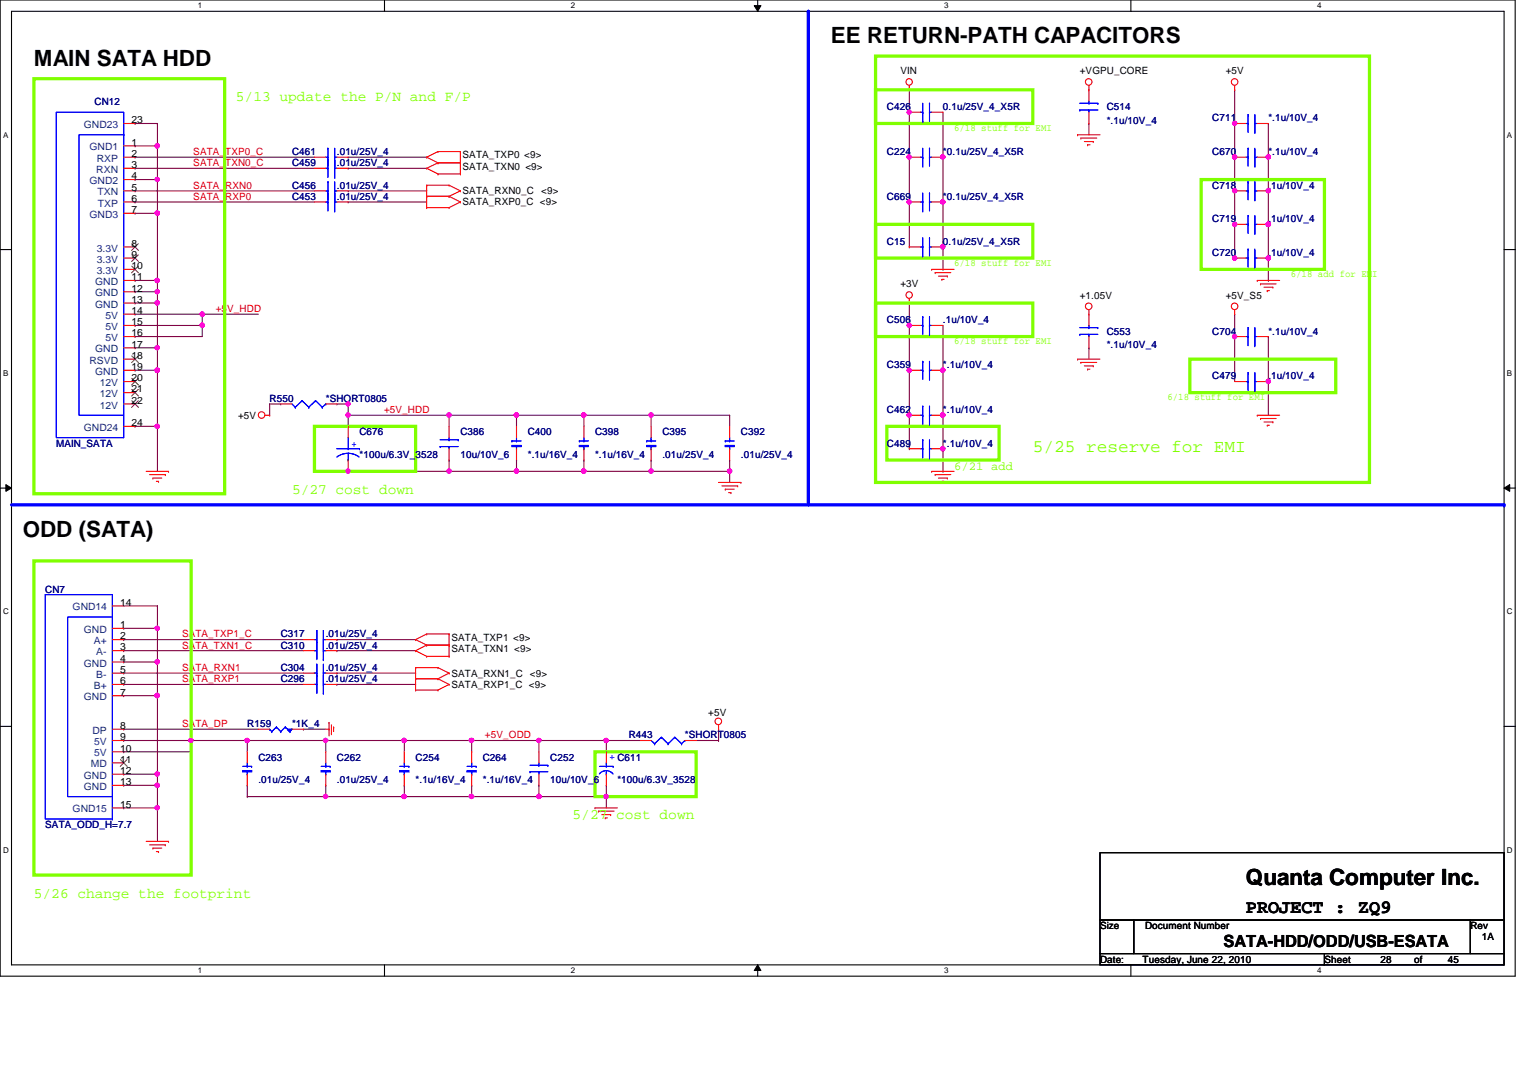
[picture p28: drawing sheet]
<svg xmlns="http://www.w3.org/2000/svg" width="297mm" height="210mm" viewBox="0 0 297 210" stroke-linecap="round" stroke-linejoin="round" font-family="sans-serif">
<defs><g id="words">
<g font-size="4.4">
<text x="161.7" y="8.4">EE RETURN-PATH CAPACITORS</text>
<text x="6.6" y="12.8">MAIN SATA HDD</text>
<text x="4.4" y="104.5">ODD (SATA)</text>
<text x="242.5" y="172.3">Quanta Computer Inc.</text>
</g>
<text font-size="3.7" x="242.5" y="177.8">PROJECT : ZQ9</text>
<text font-size="3.5" fill="#80ff00" x="201" y="88">5/25 reserve for EMI</text>
<text font-size="3.3" x="238.2" y="184.3">SATA-HDD/ODD/USB-ESATA</text>
<g font-size="2.8" fill="#80ff00">
<text x="45.9" y="19.7">5/13 update the P/N and F/P</text>
<text x="56.9" y="96.2">5/27 cost down</text>
<text x="111.5" y="159.6">5/27 cost down</text>
<text x="6.6" y="174.8">5/26 change the footprint</text>
</g>
<text font-size="2.4" fill="#80ff00" x="185.7" y="91.5">6/21 add</text>
<g font-size="1.9">
<text x="175.3" y="14.5">VIN</text>
<text x="210.2" y="14.5">+VGPU_CORE</text>
<text x="238.6" y="14.5">+5V</text>
<text x="25.6" y="28.4">1</text>
<text x="25.6" y="24">23</text>
<text x="25.6" y="34.9">4</text>
<text x="25.6" y="30.6">2</text>
<text x="25.6" y="32.7">3</text>
<text x="90" y="33">SATA_TXN0 &lt;9&gt;</text>
<text x="90" y="30.9">SATA_TXP0 &lt;9&gt;</text>
<text x="25.6" y="39.3">6</text>
<text x="25.6" y="41.5">7</text>
<text x="25.6" y="37.1">5</text>
<text x="90" y="40">SATA_RXP0_C &lt;9&gt;</text>
<text x="90" y="37.8">SATA_RXN0_C</text>
<text x="105.4" y="37.8">&lt;9&gt;</text>
<text x="25.6" y="52.4">10</text>
<text x="25.6" y="48">8</text>
<text x="25.6" y="50.2">9</text>
<text x="25.6" y="56.8">12</text>
<text x="25.6" y="59">13</text>
<text x="25.6" y="54.6">11</text>
<text x="175.3" y="56">+3V</text>
<text x="210.2" y="58.2">+1.05V</text>
<text x="238.6" y="58.2">+5V_S5</text>
<text x="25.6" y="65.5">16</text>
<text x="25.6" y="61.1">14</text>
<text x="25.6" y="63.3">15</text>
<text x="25.6" y="69.9">18</text>
<text x="25.6" y="67.7">17</text>
<text x="25.6" y="74.3">20</text>
<text x="25.6" y="76.4">21</text>
<text x="25.6" y="72.1">19</text>
<text x="25.6" y="78.6">22</text>
<text x="25.6" y="83">24</text>
<text x="46.4" y="81.5">+5V</text>
<text x="23.4" y="117.9">14</text>
<text x="23.4" y="124.5">2</text>
<text x="23.4" y="122.3">1</text>
<text x="87.9" y="124.8">SATA_TXP1 &lt;9&gt;</text>
<text x="23.4" y="131">5</text>
<text x="23.4" y="128.9">4</text>
<text x="23.4" y="126.7">3</text>
<text x="87.9" y="127">SATA_TXN1 &lt;9&gt;</text>
<text x="87.9" y="131.8">SATA_RXN1_C</text>
<text x="103.2" y="131.8">&lt;9&gt;</text>
<text x="23.4" y="133.2">6</text>
<text x="23.4" y="135.4">7</text>
<text x="87.9" y="133.9">SATA_RXP1_C &lt;9&gt;</text>
<text x="23.4" y="141.9">8</text>
<text x="137.9" y="139.4">+5V</text>
<text x="23.4" y="148.5">11</text>
<text x="23.4" y="144.1">9</text>
<text x="23.4" y="146.3">10</text>
<text x="23.4" y="152.9">13</text>
<text x="23.4" y="150.7">12</text>
<text x="23.4" y="157.3">15</text>
<text x="214.1" y="180.9">Size</text>
<text x="222.9" y="180.9">Document Number</text>
<text x="286.2" y="180.9">Rev</text>
<text x="288.4" y="183.1">1A</text>
<text x="214.1" y="187.5">Date:</text>
<text x="222.4" y="187.5">Tuesday, June 22, 2010</text>
<text x="257.8" y="187.5">Sheet</text>
<text x="268.7" y="187.5">28</text>
<text x="275.3" y="187.5">of</text>
<text x="281.9" y="187.5">45</text>
</g>
<g font-size="1.9" fill="#000080">
<text x="18.4" y="20.4">CN12</text>
<text x="172.6" y="21.5">C426</text>
<text x="183.6" y="21.5">0.1u/25V_4_X5R</text>
<text x="215.4" y="21.5">C514</text>
<text x="236" y="23.6">C711</text>
<text x="246.9" y="23.6">*.1u/10V_4</text>
<text x="215.4" y="24.1">*.1u/10V_4</text>
<text x="56.9" y="32.4">C459</text>
<text x="56.9" y="30.2">C461</text>
<text x="65.6" y="32.4">.01u/25V_4</text>
<text x="65.6" y="30.2">.01u/25V_4</text>
<text x="172.6" y="30.2">C224</text>
<text x="183.6" y="30.2">*0.1u/25V_4_X5R</text>
<text x="236" y="30.2">C670</text>
<text x="246.9" y="30.2">*.1u/10V_4</text>
<text x="56.9" y="38.9">C453</text>
<text x="56.9" y="36.7">C456</text>
<text x="65.6" y="38.9">.01u/25V_4</text>
<text x="65.6" y="36.7">.01u/25V_4</text>
<text x="172.6" y="38.9">C669</text>
<text x="183.6" y="38.9">*0.1u/25V_4_X5R</text>
<text x="236" y="36.7">C718</text>
<text x="246.9" y="36.7">.1u/10V_4</text>
<text x="172.6" y="47.7">C15</text>
<text x="183.6" y="47.7">0.1u/25V_4_X5R</text>
<text x="236" y="43.3">C719</text>
<text x="246.9" y="43.3">.1u/10V_4</text>
<text x="236" y="49.9">C720</text>
<text x="246.9" y="49.9">.1u/10V_4</text>
<text x="172.6" y="62.9">C506</text>
<text x="183.6" y="62.9">.1u/10V_4</text>
<text x="215.4" y="65.2">C553</text>
<text x="236" y="65.2">C704</text>
<text x="246.9" y="65.2">*.1u/10V_4</text>
<text x="172.6" y="71.7">C359</text>
<text x="183.6" y="71.7">*.1u/10V_4</text>
<text x="215.4" y="67.8">*.1u/10V_4</text>
<text x="236" y="73.9">C479</text>
<text x="246.9" y="73.9">.1u/10V_4</text>
<text x="52.5" y="78.2">R550</text>
<text x="63.4" y="78.2">*SHORT0805</text>
<text x="172.6" y="80.4">C462</text>
<text x="183.6" y="80.4">*.1u/10V_4</text>
<text x="11" y="87">MAIN_SATA</text>
<text x="70" y="84.8">C676</text>
<text x="70" y="89.2">*100u/6.3V_3528</text>
<text x="89.6" y="84.8">C386</text>
<text x="89.6" y="89.2">10u/10V_6</text>
<text x="102.7" y="89.2">*.1u/16V_4</text>
<text x="102.7" y="84.8">C400</text>
<text x="115.8" y="89.2">*.1u/16V_4</text>
<text x="115.8" y="84.8">C398</text>
<text x="128.9" y="89.2">.01u/25V_4</text>
<text x="128.9" y="84.8">C395</text>
<text x="144.2" y="89.2">.01u/25V_4</text>
<text x="144.2" y="84.8">C392</text>
<text x="172.6" y="87">C489</text>
<text x="183.6" y="87">*.1u/10V_4</text>
<text x="8.8" y="115.4">CN7</text>
<text x="54.6" y="124.1">C317</text>
<text x="63.4" y="124.1">.01u/25V_4</text>
<text x="54.6" y="126.3">C310</text>
<text x="54.6" y="130.7">C304</text>
<text x="63.4" y="126.3">.01u/25V_4</text>
<text x="63.4" y="130.7">.01u/25V_4</text>
<text x="54.6" y="132.8">C296</text>
<text x="63.4" y="132.8">.01u/25V_4</text>
<text x="48.1" y="141.6">R159</text>
<text x="56.9" y="141.6">*1K_4</text>
<text x="122.4" y="143.8">R443</text>
<text x="133.3" y="143.8">*SHORT0805</text>
<text x="50.3" y="148.2">C263</text>
<text x="65.6" y="148.2">C262</text>
<text x="80.9" y="148.2">C254</text>
<text x="94" y="148.2">C264</text>
<text x="107.1" y="148.2">C252</text>
<text x="120.2" y="148.2">C611</text>
<text x="50.3" y="152.5">.01u/25V_4</text>
<text x="65.6" y="152.5">.01u/25V_4</text>
<text x="80.9" y="152.5">*.1u/16V_4</text>
<text x="94" y="152.5">*.1u/16V_4</text>
<text x="107.1" y="152.5">10u/10V_6</text>
<text x="120.2" y="152.5">*100u/6.3V_3528</text>
<text x="8.8" y="161.2">SATA_ODD_H=7.7</text>
</g>
<g font-size="1.9" fill="#004080">
<text x="16.3" y="24.9">GND23</text>
<text x="17.4" y="29.3">GND1</text>
<text x="17.4" y="35.9">GND2</text>
<text x="18.8" y="33.7">RXN</text>
<text x="18.8" y="31.5">RXP</text>
<text x="19" y="38.1">TXN</text>
<text x="19" y="40.2">TXP</text>
<text x="17.4" y="42.4">GND3</text>
<text x="18.9" y="53.3">3.3V</text>
<text x="18.9" y="49">3.3V</text>
<text x="18.9" y="51.1">3.3V</text>
<text x="18.5" y="57.7">GND</text>
<text x="18.5" y="59.9">GND</text>
<text x="18.5" y="55.5">GND</text>
<text x="20.5" y="62.1">5V</text>
<text x="20.5" y="64.3">5V</text>
<text x="17.4" y="70.8">RSVD</text>
<text x="18.5" y="68.6">GND</text>
<text x="20.5" y="66.4">5V</text>
<text x="18.5" y="73">GND</text>
<text x="19.4" y="75.2">12V</text>
<text x="19.4" y="77.3">12V</text>
<text x="16.3" y="83.9">GND24</text>
<text x="19.4" y="79.5">12V</text>
<text x="14.1" y="118.9">GND14</text>
<text x="16.3" y="123.2">GND</text>
<text x="18.2" y="125.4">A+</text>
<text x="16.3" y="129.8">GND</text>
<text x="18.8" y="132">B-</text>
<text x="18.8" y="127.6">A-</text>
<text x="16.3" y="136.4">GND</text>
<text x="18.2" y="134.2">B+</text>
<text x="18" y="142.9">DP</text>
<text x="17.6" y="149.4">MD</text>
<text x="18.3" y="145.1">5V</text>
<text x="18.3" y="147.3">5V</text>
<text x="16.3" y="153.8">GND</text>
<text x="16.3" y="151.6">GND</text>
<text x="14.1" y="158.2">GND15</text>
</g>
<g font-size="1.9" fill="#80ff00">
<text x="185.7" y="25.6">6/18 stuff for EMI</text>
<text x="185.7" y="51.8">6/18 stuff for EMI</text>
<text x="251.2" y="54">6/18 add for EMI</text>
<text x="185.7" y="67.1">6/18 stuff for EMI</text>
<text x="227.2" y="78">6/18 stuff for EMI</text>
</g>
<g font-size="1.9" fill="#f00">
<text x="37.6" y="30.2">SATA_TXP0_C</text>
<text x="37.6" y="32.3">SATA_TXN0_C</text>
<text x="37.6" y="38.9">SATA_RXP0</text>
<text x="37.6" y="36.7">SATA_RXN0</text>
<text x="42" y="60.7">+5V_HDD</text>
<text x="74.8" y="80.4">+5V_HDD</text>
<text x="35.4" y="124.1">SATA_TXP1_C</text>
<text x="35.4" y="130.6">SATA_RXN1</text>
<text x="35.4" y="126.3">SATA_TXN1_C</text>
<text x="35.4" y="132.8">SATA_RXP1</text>
<text x="35.4" y="141.6">SATA_DP</text>
<text x="94.4" y="143.8">+5V_ODD</text>
</g>
<g font-size="1.9" fill="#00f">
<text x="68.4" y="87">+</text>
<text x="119.7" y="147.9" transform="rotate(-90 119.7 147.9)">+</text>
</g>
<g font-size="1.6">
<text x="38.5" y="1.7">1</text>
<text x="111.1" y="1.7">2</text>
<text x="183.8" y="1.7">3</text>
<text x="256.4" y="1.7">4</text>
<text x=".6" y="26.8">A</text>
<text x="293.3" y="26.8">A</text>
<text x=".6" y="73.2">B</text>
<text x="293.3" y="73.2">B</text>
<text x=".6" y="119.6">C</text>
<text x="293.3" y="119.6">C</text>
<text x=".6" y="166">D</text>
<text x="293.3" y="166">D</text>
<text x="38.5" y="189.5">1</text>
<text x="111.1" y="189.5">2</text>
<text x="183.8" y="189.5">3</text>
<text x="256.4" y="189.5">4</text>
</g>
</g></defs>
<path d="M0 0h294.9v190.1h-294.9zM2.2 2.2h290.6v185.7h-290.6z" fill="none" stroke="#000" stroke-width=".21"/>
<g fill="#fff">
<path d="M38.5 .3h.9v1.7h-.9z"/>
<path d="M38.5 188.1h.9v1.8h-.9z"/>
</g>
<path d="M74.8 0v2.2M74.8 187.9v2.2" fill="none" stroke="#000" stroke-width=".21"/>
<g fill="#fff">
<path d="M111.1 .3h.9v1.7h-.9z"/>
<path d="M111.1 188.1h.9v1.8h-.9z"/>
</g>
<path d="M147.5 0v2.2M147.5 187.9v2.2" fill="none" stroke="#000" stroke-width=".21"/>
<path d="M146.8 1.1h1.3l-.6 1.1zM147.5 187.9l.6 1.1h-1.3z" fill="#000"/>
<path d="M146.8 1.1h1.3l-.6 1.1zM147.5 187.9l.6 1.1h-1.3z" fill="none" stroke="#000" stroke-width=".19"/>
<g fill="#fff">
<path d="M183.8 .3h.8v1.7h-.8z"/>
<path d="M183.8 188.1h.8v1.8h-.8z"/>
</g>
<path d="M220.1 0v2.2M220.1 187.9v2.2" fill="none" stroke="#000" stroke-width=".21"/>
<g fill="#fff">
<path d="M256.4 .3h.9v1.7h-.9z"/>
<path d="M256.4 188.1h.9v1.8h-.9z"/>
<path d="M.6 25.4h1v1.7h-1z"/>
<path d="M293.3 25.4h1v1.7h-1z"/>
<path d="M.6 71.8h1v1.7h-1z"/>
<path d="M293.3 71.8h1v1.7h-1z"/>
</g>
<path d="M0 48.6h2.2M292.8 48.6h2.2" fill="none" stroke="#000" stroke-width=".21"/>
<g fill="#fff">
<path d="M.6 118.2h1.1v1.8h-1.1z"/>
<path d="M293.3 118.2h1.1v1.8h-1.1z"/>
</g>
<path d="M0 95h2.2M292.8 95h2.2" fill="none" stroke="#000" stroke-width=".21"/>
<path d="M1.1 94.4l1.1 .6-1.1 .7zM292.8 95l1.1-.6v1.3z" fill="#000"/>
<path d="M1.1 94.4l1.1 .6-1.1 .7zM292.8 95l1.1-.6v1.3z" fill="none" stroke="#000" stroke-width=".19"/>
<g fill="#fff">
<path d="M.6 164.6h1.1v1.8h-1.1z"/>
<path d="M293.3 164.6h1.1v1.8h-1.1z"/>
</g>
<path d="M0 141.4h2.2M292.8 141.4h2.2" fill="none" stroke="#000" stroke-width=".21"/>
<path d="M48.1 155.1h.1M48.1 155.1h15.3M78.7 155.1h.1M78.7 155.1h13.1" fill="none" stroke="#800040" stroke-width=".21"/>
<circle cx="91.8" cy="155.1" r=".42" fill="#f0f"/>
<circle cx="91.8" cy="155.1" r=".42" fill="none" stroke="#f0f" stroke-width=".21"/>
<circle cx="78.7" cy="155.1" r=".4" fill="#f0f"/>
<circle cx="78.7" cy="155.1" r=".4" fill="none" stroke="#f0f" stroke-width=".21"/>
<path d="M91.8 155.1h.1M91.8 155.1h13.1" fill="none" stroke="#800040" stroke-width=".21"/>
<circle cx="104.9" cy="155.1" r=".42" fill="#f0f"/>
<circle cx="104.9" cy="155.1" r=".42" fill="none" stroke="#f0f" stroke-width=".21"/>
<circle cx="91.8" cy="155.1" r=".42" fill="#f0f"/>
<circle cx="91.8" cy="155.1" r=".42" fill="none" stroke="#f0f" stroke-width=".21"/>
<path d="M104.9 155.1h.1M104.9 155.1h13.1" fill="none" stroke="#800040" stroke-width=".21"/>
<circle cx="118" cy="155.1" r=".42" fill="#f0f"/>
<circle cx="118" cy="155.1" r=".42" fill="none" stroke="#f0f" stroke-width=".21"/>
<circle cx="104.9" cy="155.1" r=".42" fill="#f0f"/>
<circle cx="104.9" cy="155.1" r=".42" fill="none" stroke="#f0f" stroke-width=".21"/>
<path d="M24.1 133.3h.1M24.1 133.3h35M65.6 133.3h.1M65.6 133.3h15.3M37.2 144.2h.1M37.2 144.2v2.2" fill="none" stroke="#800040" stroke-width=".21"/>
<circle cx="37.2" cy="144.2" r=".42" fill="#f0f"/>
<circle cx="37.2" cy="144.2" r=".42" fill="none" stroke="#f0f" stroke-width=".21"/>
<path d="M24.1 144.2h.1M24.1 144.2h13.1M48.1 144.2h.1M48.1 144.2h15.3" fill="none" stroke="#800040" stroke-width=".21"/>
<circle cx="48.1" cy="144.2" r=".42" fill="#f0f"/>
<circle cx="48.1" cy="144.2" r=".42" fill="none" stroke="#f0f" stroke-width=".21"/>
<path d="M24.1 131.1h.1M24.1 131.1h35M65.6 131.1h.1M65.6 131.1h15.3M24.1 146.4h.1M24.1 157.3h.1M24.1 146.4h13.1M30.6 152.9h.1M30.6 152.9v4.4h-6.5M118 152.9h.1M118 152.9v2.2" fill="none" stroke="#800040" stroke-width=".21"/>
<circle cx="30.6" cy="152.9" r=".43" fill="#f0f"/>
<circle cx="30.6" cy="152.9" r=".43" fill="none" stroke="#f0f" stroke-width=".21"/>
<path d="M91.8 144.2h.1M91.8 144.2v2.2M91.8 144.2h13.1" fill="none" stroke="#800040" stroke-width=".21"/>
<circle cx="104.9" cy="144.2" r=".42" fill="#f0f"/>
<circle cx="104.9" cy="144.2" r=".42" fill="none" stroke="#f0f" stroke-width=".21"/>
<circle cx="91.8" cy="144.2" r=".42" fill="#f0f"/>
<circle cx="91.8" cy="144.2" r=".42" fill="none" stroke="#f0f" stroke-width=".21"/>
<path d="M63.4 144.2h.1M63.4 144.2h15.3M104.9 144.2h.1M104.9 144.2v2.2" fill="none" stroke="#800040" stroke-width=".21"/>
<circle cx="78.7" cy="144.2" r=".4" fill="#f0f"/>
<circle cx="78.7" cy="144.2" r=".4" fill="none" stroke="#f0f" stroke-width=".21"/>
<circle cx="63.4" cy="144.2" r=".42" fill="#f0f"/>
<circle cx="63.4" cy="144.2" r=".42" fill="none" stroke="#f0f" stroke-width=".21"/>
<path d="M48.1 144.2h.1M48.1 144.2v2.2M63.4 144.2h.1M63.4 144.2v2.2M78.7 144.2h.1M78.7 144.2v2.2M118 144.2h.1M118 144.2v2.2" fill="none" stroke="#800040" stroke-width=".21"/>
<circle cx="118" cy="144.2" r=".42" fill="#f0f"/>
<circle cx="118" cy="144.2" r=".42" fill="none" stroke="#f0f" stroke-width=".21"/>
<g fill="none" stroke="#800040" stroke-width=".21">
<path d="M48.1 152.9h.1M48.1 152.9v2.2M63.4 152.9h.1M63.4 152.9v2.2M78.7 152.9h.1M78.7 144.2h.1M78.7 152.9v2.2M78.7 144.2h13.1M91.8 152.9h.1M91.8 152.9v2.2M104.9 152.9h.1M104.9 152.9v2.2"/>
<path d="M118 155.1h.1M118 155.1v2.2"/>
</g>
<circle cx="91.8" cy="144.2" r=".42" fill="#f0f"/>
<circle cx="91.8" cy="144.2" r=".42" fill="none" stroke="#f0f" stroke-width=".21"/>
<circle cx="78.7" cy="144.2" r=".4" fill="#f0f"/>
<circle cx="78.7" cy="144.2" r=".4" fill="none" stroke="#f0f" stroke-width=".21"/>
<path d="M63.4 155.1h.1M63.4 155.1h15.3" fill="none" stroke="#800040" stroke-width=".21"/>
<circle cx="78.7" cy="155.1" r=".4" fill="#f0f"/>
<circle cx="78.7" cy="155.1" r=".4" fill="none" stroke="#f0f" stroke-width=".21"/>
<circle cx="63.4" cy="155.1" r=".42" fill="#f0f"/>
<circle cx="63.4" cy="155.1" r=".42" fill="none" stroke="#f0f" stroke-width=".21"/>
<path d="M24.1 124.5h.1M24.1 126.7h.1M24.1 135.5h.1M24.1 126.7h35M24.1 124.5h35M30.6 122.3h.1M30.6 128.9h.1M30.6 122.3v13.2h-6.5M65.6 126.7h.1M65.6 124.5h.1M65.6 126.7h15.3M65.6 124.5h15.3" fill="none" stroke="#800040" stroke-width=".21"/>
<circle cx="30.6" cy="135.4" r=".43" fill="#f0f"/>
<circle cx="30.6" cy="135.4" r=".43" fill="none" stroke="#f0f" stroke-width=".21"/>
<circle cx="30.6" cy="128.9" r=".43" fill="#f0f"/>
<circle cx="30.6" cy="128.9" r=".43" fill="none" stroke="#f0f" stroke-width=".21"/>
<path d="M24.1 128.9h.1M24.1 122.3h.1M24.1 128.9h6.5M24.1 122.3h6.5M30.6 135.5h.1M30.6 135.5v15.2" fill="none" stroke="#800040" stroke-width=".21"/>
<circle cx="30.6" cy="135.4" r=".43" fill="#f0f"/>
<circle cx="30.6" cy="135.4" r=".43" fill="none" stroke="#f0f" stroke-width=".21"/>
<path d="M30.6 150.7h.1M30.6 150.7v2.2" fill="none" stroke="#800040" stroke-width=".21"/>
<circle cx="30.6" cy="150.7" r=".43" fill="#f0f"/>
<circle cx="30.6" cy="150.7" r=".43" fill="none" stroke="#f0f" stroke-width=".21"/>
<g fill="none" stroke="#800040" stroke-width=".21">
<path d="M26.3 30.6h.1M26.3 32.8h.1M26.3 32.8h34.9M26.3 30.6h34.9M67.8 32.8h.1M67.8 30.6h.1M67.8 32.8h15.3M67.8 30.6h15.3M30.6 67.7h.1M30.6 67.7v4.4M26.3 83h.1M26.3 83h4.3"/>
<path d="M30.6 83h.1M30.6 83v8.8M24.1 150.7h.1M24.1 152.9h.1M24.1 142h.1M24.1 150.7h6.5M24.1 152.9h6.5M24.1 142h26.2M37.2 144.2h.1M37.2 144.2h10.9M59.1 142h.1M59.1 142h4.3"/>
</g>
<circle cx="30.6" cy="72.1" r=".43" fill="#f0f"/>
<circle cx="30.6" cy="72.1" r=".43" fill="none" stroke="#f0f" stroke-width=".21"/>
<circle cx="30.6" cy="67.7" r=".42" fill="#f0f"/>
<circle cx="30.6" cy="67.7" r=".42" fill="none" stroke="#f0f" stroke-width=".21"/>
<path d="M39.4 61.2h.1M39.4 61.2v2.2" fill="none" stroke="#800040" stroke-width=".21"/>
<circle cx="39.4" cy="61.2" r=".43" fill="#f0f"/>
<circle cx="39.4" cy="61.2" r=".43" fill="none" stroke="#f0f" stroke-width=".21"/>
<path d="M26.3 24h.1M26.3 24h4.3M30.6 24h.1M30.6 24v4.4M30.6 72.1h.1M30.6 72.1v10.9" fill="none" stroke="#800040" stroke-width=".21"/>
<circle cx="30.6" cy="83" r=".43" fill="#f0f"/>
<circle cx="30.6" cy="83" r=".43" fill="none" stroke="#f0f" stroke-width=".21"/>
<circle cx="30.6" cy="72.1" r=".43" fill="#f0f"/>
<circle cx="30.6" cy="72.1" r=".43" fill="none" stroke="#f0f" stroke-width=".21"/>
<path d="M26.3 61.2h.1M26.3 61.2h13.1M39.4 63.4h.1M39.4 63.4v2.1" fill="none" stroke="#800040" stroke-width=".21"/>
<circle cx="39.4" cy="63.3" r=".43" fill="#f0f"/>
<circle cx="39.4" cy="63.3" r=".43" fill="none" stroke="#f0f" stroke-width=".21"/>
<path d="M30.6 28.4h.1M30.6 28.4v6.6M39.4 61.2h.1M39.4 61.2h10.9" fill="none" stroke="#800040" stroke-width=".21"/>
<circle cx="30.6" cy="28.4" r=".43" fill="#f0f"/>
<circle cx="30.6" cy="28.4" r=".43" fill="none" stroke="#f0f" stroke-width=".21"/>
<path d="M30.6 35h.1M30.6 35v6.5M26.3 54.6h.1M26.3 54.6h4.3" fill="none" stroke="#800040" stroke-width=".21"/>
<circle cx="30.6" cy="34.9" r=".42" fill="#f0f"/>
<circle cx="30.6" cy="34.9" r=".42" fill="none" stroke="#f0f" stroke-width=".21"/>
<path d="M26.3 35h.1M26.3 35h4.3M26.3 41.5h.1M26.3 41.5h4.3M30.6 54.6h.1M30.6 54.6v2.2" fill="none" stroke="#800040" stroke-width=".21"/>
<circle cx="30.6" cy="54.6" r=".43" fill="#f0f"/>
<circle cx="30.6" cy="54.6" r=".43" fill="none" stroke="#f0f" stroke-width=".21"/>
<path d="M30.6 41.5h.1M30.6 41.5v13.1" fill="none" stroke="#800040" stroke-width=".21"/>
<circle cx="30.6" cy="41.5" r=".43" fill="#f0f"/>
<circle cx="30.6" cy="41.5" r=".43" fill="none" stroke="#f0f" stroke-width=".21"/>
<path d="M26.3 28.4h.1M26.3 28.4h4.3M30.6 59h.1M30.6 59v8.7" fill="none" stroke="#800040" stroke-width=".21"/>
<circle cx="30.6" cy="59" r=".43" fill="#f0f"/>
<circle cx="30.6" cy="59" r=".43" fill="none" stroke="#f0f" stroke-width=".21"/>
<path d="M30.6 56.8h.1M30.6 56.8v2.2M26.3 67.7h.1M26.3 67.7h4.3" fill="none" stroke="#800040" stroke-width=".21"/>
<circle cx="30.6" cy="56.8" r=".42" fill="#f0f"/>
<circle cx="30.6" cy="56.8" r=".42" fill="none" stroke="#f0f" stroke-width=".21"/>
<g fill="none" stroke="#800040" stroke-width=".21">
<path d="M26.3 56.8h.1M26.3 59h.1M26.3 56.8h4.3M26.3 59h4.3M26.3 72.1h.1M26.3 65.5h.1M26.3 63.4h.1M26.3 72.1h4.3M26.3 65.5h13.1M26.3 63.4h13.1M67.8 80.9h.1M67.8 80.9h19.6"/>
<path d="M126.7 80.9h.1M126.7 80.9h15.3"/>
</g>
<circle cx="67.7" cy="80.8" r=".42" fill="#f0f"/>
<circle cx="67.7" cy="80.8" r=".42" fill="none" stroke="#f0f" stroke-width=".21"/>
<path d="M87.4 80.9h.1M87.4 80.9h13.1M100.5 80.9h.1M100.5 80.9v2.1" fill="none" stroke="#800040" stroke-width=".21"/>
<circle cx="100.5" cy="80.8" r=".42" fill="#f0f"/>
<circle cx="100.5" cy="80.8" r=".42" fill="none" stroke="#f0f" stroke-width=".21"/>
<circle cx="87.4" cy="80.8" r=".43" fill="#f0f"/>
<circle cx="87.4" cy="80.8" r=".43" fill="none" stroke="#f0f" stroke-width=".21"/>
<path d="M87.4 80.9h.1M87.4 80.9v2.1M113.7 80.9h.1M113.7 80.9h13" fill="none" stroke="#800040" stroke-width=".21"/>
<circle cx="126.7" cy="80.8" r=".43" fill="#f0f"/>
<circle cx="126.7" cy="80.8" r=".43" fill="none" stroke="#f0f" stroke-width=".21"/>
<circle cx="113.6" cy="80.8" r=".43" fill="#f0f"/>
<circle cx="113.6" cy="80.8" r=".43" fill="none" stroke="#f0f" stroke-width=".21"/>
<path d="M113.7 80.9h.1M113.7 80.9v2.1M126.7 80.9h.1M126.7 91.8h.1M126.7 80.9v2.1M126.7 91.8h15.3M142 80.9h.1M142 80.9v2.1" fill="none" stroke="#800040" stroke-width=".21"/>
<circle cx="142" cy="91.7" r=".43" fill="#f0f"/>
<circle cx="142" cy="91.7" r=".43" fill="none" stroke="#f0f" stroke-width=".21"/>
<circle cx="126.7" cy="91.7" r=".43" fill="#f0f"/>
<circle cx="126.7" cy="91.7" r=".43" fill="none" stroke="#f0f" stroke-width=".21"/>
<g fill="none" stroke="#800040" stroke-width=".21">
<path d="M67.8 80.9h.1M67.8 80.9v2.1M87.4 89.6h.1M87.4 91.8h.1M87.4 89.6v2.2M100.5 89.6h.1M100.5 89.6v2.2h-13.1M113.7 89.6h.1M113.7 89.6v2.2M126.7 89.6h.1M126.7 89.6v2.2M142 89.6h.1"/>
<path d="M142 91.8h.1M142 89.6v4.3"/>
</g>
<circle cx="100.5" cy="91.7" r=".42" fill="#f0f"/>
<circle cx="100.5" cy="91.7" r=".42" fill="none" stroke="#f0f" stroke-width=".21"/>
<circle cx="87.4" cy="91.7" r=".43" fill="#f0f"/>
<circle cx="87.4" cy="91.7" r=".43" fill="none" stroke="#f0f" stroke-width=".21"/>
<path d="M100.5 91.8h.1M100.5 91.8h13.2" fill="none" stroke="#800040" stroke-width=".21"/>
<circle cx="113.6" cy="91.7" r=".43" fill="#f0f"/>
<circle cx="113.6" cy="91.7" r=".43" fill="none" stroke="#f0f" stroke-width=".21"/>
<circle cx="100.5" cy="91.7" r=".42" fill="#f0f"/>
<circle cx="100.5" cy="91.7" r=".42" fill="none" stroke="#f0f" stroke-width=".21"/>
<path d="M100.5 80.9h.1M100.5 80.9h13.2" fill="none" stroke="#800040" stroke-width=".21"/>
<circle cx="113.6" cy="80.8" r=".43" fill="#f0f"/>
<circle cx="113.6" cy="80.8" r=".43" fill="none" stroke="#f0f" stroke-width=".21"/>
<circle cx="100.5" cy="80.8" r=".42" fill="#f0f"/>
<circle cx="100.5" cy="80.8" r=".42" fill="none" stroke="#f0f" stroke-width=".21"/>
<path d="M113.7 91.8h.1M113.7 91.8h13" fill="none" stroke="#800040" stroke-width=".21"/>
<circle cx="113.6" cy="91.7" r=".43" fill="#f0f"/>
<circle cx="113.6" cy="91.7" r=".43" fill="none" stroke="#f0f" stroke-width=".21"/>
<path d="M26.3 39.3h.1M26.3 37.2h.1M26.3 39.3h34.9M26.3 37.2h34.9M67.8 39.3h.1M67.8 37.2h.1M67.8 39.3h15.3M67.8 37.2h15.3M30.6 157.3h.1M30.6 157.3v6.5" fill="none" stroke="#800040" stroke-width=".21"/>
<circle cx="30.6" cy="157.3" r=".43" fill="#f0f"/>
<circle cx="30.6" cy="157.3" r=".43" fill="none" stroke="#f0f" stroke-width=".21"/>
<path d="M24.1 118h6.5M30.6 118h.1M30.6 118v4.3M30.6 122.3h.1M104.9 144.2h.1M104.9 144.2h13.1" fill="none" stroke="#800040" stroke-width=".21"/>
<circle cx="30.6" cy="122.3" r=".42" fill="#f0f"/>
<circle cx="30.6" cy="122.3" r=".42" fill="none" stroke="#f0f" stroke-width=".21"/>
<path d="M67.8 91.8h.1M67.8 91.8h19.6" fill="none" stroke="#800040" stroke-width=".21"/>
<circle cx="67.7" cy="91.7" r=".42" fill="#f0f"/>
<circle cx="67.7" cy="91.7" r=".42" fill="none" stroke="#f0f" stroke-width=".21"/>
<path d="M177 17.5v4.3M177 21.8h.1M65.6 78.7h.1M65.6 78.7h2.2M118 144.2h.1M118 144.2h6.6M135.5 144.2h4.4M139.9 144.2h.1M139.9 142h.1M139.9 142v2.2" fill="none" stroke="#800040" stroke-width=".21"/>
<circle cx="177" cy="21.8" r=".42" fill="#f0f"/>
<circle cx="177" cy="21.8" r=".42" fill="none" stroke="#f0f" stroke-width=".21"/>
<path d="M177 30.6h.1M177 21.8v8.8" fill="none" stroke="#800040" stroke-width=".21"/>
<circle cx="177" cy="30.6" r=".42" fill="#f0f"/>
<circle cx="177" cy="30.6" r=".42" fill="none" stroke="#f0f" stroke-width=".21"/>
<path d="M177 39.3h.1M177 30.6v17.5M177 48.1h.1" fill="none" stroke="#800040" stroke-width=".21"/>
<circle cx="177" cy="39.3" r=".42" fill="#f0f"/>
<circle cx="177" cy="39.3" r=".42" fill="none" stroke="#f0f" stroke-width=".21"/>
<path d="M183.6 30.6h.1M183.6 21.8v8.8" fill="none" stroke="#800040" stroke-width=".21"/>
<circle cx="183.5" cy="30.6" r=".43" fill="#f0f"/>
<circle cx="183.5" cy="30.6" r=".43" fill="none" stroke="#f0f" stroke-width=".21"/>
<path d="M183.6 39.3v8.8M183.6 48.1h.1" fill="none" stroke="#800040" stroke-width=".21"/>
<circle cx="183.5" cy="48" r=".43" fill="#f0f"/>
<circle cx="183.5" cy="48" r=".43" fill="none" stroke="#f0f" stroke-width=".21"/>
<path d="M183.6 39.3h.1M183.6 30.6v8.7" fill="none" stroke="#800040" stroke-width=".21"/>
<circle cx="183.5" cy="39.3" r=".43" fill="#f0f"/>
<circle cx="183.5" cy="39.3" r=".43" fill="none" stroke="#f0f" stroke-width=".21"/>
<path d="M212 24h.1M212 24v2.2M177 59h.1M177 59v4.4M183.6 52.5h.1M183.6 48.1v4.4M177 72.1h.1M177 72.1v8.8" fill="none" stroke="#800040" stroke-width=".21"/>
<circle cx="177" cy="80.8" r=".42" fill="#f0f"/>
<circle cx="177" cy="80.8" r=".42" fill="none" stroke="#f0f" stroke-width=".21"/>
<circle cx="177" cy="72.1" r=".42" fill="#f0f"/>
<circle cx="177" cy="72.1" r=".42" fill="none" stroke="#f0f" stroke-width=".21"/>
<path d="M177 63.4h.1M177 63.4v8.7" fill="none" stroke="#800040" stroke-width=".21"/>
<circle cx="177" cy="63.3" r=".42" fill="#f0f"/>
<circle cx="177" cy="63.3" r=".42" fill="none" stroke="#f0f" stroke-width=".21"/>
<path d="M183.6 72.1h.1M183.6 63.4v8.7" fill="none" stroke="#800040" stroke-width=".21"/>
<circle cx="183.5" cy="72.1" r=".43" fill="#f0f"/>
<circle cx="183.5" cy="72.1" r=".43" fill="none" stroke="#f0f" stroke-width=".21"/>
<path d="M183.6 72.1v8.8M183.6 80.9h.1" fill="none" stroke="#800040" stroke-width=".21"/>
<circle cx="183.5" cy="80.8" r=".43" fill="#f0f"/>
<circle cx="183.5" cy="80.8" r=".43" fill="none" stroke="#f0f" stroke-width=".21"/>
<path d="M240.3 17.5h.1M240.3 17.5v13.1M240.3 24h.1" fill="none" stroke="#800040" stroke-width=".21"/>
<circle cx="240.3" cy="30.6" r=".43" fill="#f0f"/>
<circle cx="240.3" cy="30.6" r=".43" fill="none" stroke="#f0f" stroke-width=".21"/>
<circle cx="240.3" cy="24" r=".42" fill="#f0f"/>
<circle cx="240.3" cy="24" r=".42" fill="none" stroke="#f0f" stroke-width=".21"/>
<path d="M246.9 24h.1M246.9 24v6.6M240.3 61.2h.1M240.3 65.5h.1M240.3 61.2v13.1" fill="none" stroke="#800040" stroke-width=".21"/>
<circle cx="240.3" cy="65.5" r=".43" fill="#f0f"/>
<circle cx="240.3" cy="65.5" r=".43" fill="none" stroke="#f0f" stroke-width=".21"/>
<path d="M246.9 74.3h.1M246.9 74.3v6.6" fill="none" stroke="#800040" stroke-width=".21"/>
<circle cx="246.9" cy="74.2" r=".43" fill="#f0f"/>
<circle cx="246.9" cy="74.2" r=".43" fill="none" stroke="#f0f" stroke-width=".21"/>
<path d="M183.6 87.4h.1M183.6 80.9v6.5" fill="none" stroke="#800040" stroke-width=".21"/>
<circle cx="183.5" cy="87.4" r=".43" fill="#f0f"/>
<circle cx="183.5" cy="87.4" r=".43" fill="none" stroke="#f0f" stroke-width=".21"/>
<path d="M246.9 37.2h.1M246.9 30.6v6.6M212 67.7h.1M212 67.7v2.2" fill="none" stroke="#800040" stroke-width=".21"/>
<circle cx="246.9" cy="30.6" r=".43" fill="#f0f"/>
<circle cx="246.9" cy="30.6" r=".43" fill="none" stroke="#f0f" stroke-width=".21"/>
<circle cx="246.9" cy="37.1" r=".43" fill="#f0f"/>
<circle cx="246.9" cy="37.1" r=".43" fill="none" stroke="#f0f" stroke-width=".21"/>
<path d="M240.3 37.2h.1M240.3 30.6v6.6M246.9 65.5h.1M246.9 65.5v8.8" fill="none" stroke="#800040" stroke-width=".21"/>
<circle cx="240.3" cy="37.1" r=".43" fill="#f0f"/>
<circle cx="240.3" cy="37.1" r=".43" fill="none" stroke="#f0f" stroke-width=".21"/>
<path d="M240.3 37.2v6.5M240.3 43.7h.1" fill="none" stroke="#800040" stroke-width=".21"/>
<circle cx="240.3" cy="43.7" r=".43" fill="#f0f"/>
<circle cx="240.3" cy="43.7" r=".43" fill="none" stroke="#f0f" stroke-width=".21"/>
<path d="M246.9 37.2v6.5M246.9 43.7h.1" fill="none" stroke="#800040" stroke-width=".21"/>
<circle cx="246.9" cy="43.7" r=".43" fill="#f0f"/>
<circle cx="246.9" cy="43.7" r=".43" fill="none" stroke="#f0f" stroke-width=".21"/>
<path d="M246.9 50.2h.1M246.9 43.7v6.5" fill="none" stroke="#800040" stroke-width=".21"/>
<circle cx="246.9" cy="43.7" r=".43" fill="#f0f"/>
<circle cx="246.9" cy="43.7" r=".43" fill="none" stroke="#f0f" stroke-width=".21"/>
<circle cx="246.9" cy="50.2" r=".43" fill="#f0f"/>
<circle cx="246.9" cy="50.2" r=".43" fill="none" stroke="#f0f" stroke-width=".21"/>
<path d="M240.3 50.2h.1M240.3 43.7v6.5" fill="none" stroke="#800040" stroke-width=".21"/>
<circle cx="240.3" cy="50.2" r=".43" fill="#f0f"/>
<circle cx="240.3" cy="50.2" r=".43" fill="none" stroke="#f0f" stroke-width=".21"/>
<path d="M246.9 54.6h.1M246.9 50.2v4.4M52.5 78.7h.1M52.5 78.7v2.2M52.5 78.7h2.1M54.6 78.7h.1M67.8 78.7h.1M67.8 78.7v2.2" fill="none" stroke="#800040" stroke-width=".21"/>
<circle cx="67.7" cy="78.6" r=".4" fill="#f0f"/>
<circle cx="67.7" cy="78.6" r=".4" fill="none" stroke="#f0f" stroke-width=".21"/>
<path d="M177 87.4h.1M177 80.9v6.5M183.6 91.8h.1M183.6 87.4v4.4" fill="none" stroke="#800040" stroke-width=".21"/>
<g fill="none" stroke="#f00" stroke-width=".21">
<path d="M177 17.5h.1M177 16.6v.9M212 17.5h.1M212 16.6v.9M240.3 17.5h.1M240.3 16.6v.9M83.1 32.8h.1M83.1 30.6h.1M83.1 38.2h.1M83.1 36.1h.1M83.1 32.8l2.2 1.1M83.1 30.6l2.2 1.1"/>
<path d="M83.1 38.2h4.3M83.1 36.1v4.3M83.1 36.1h4.3M85.3 33.9h.1M85.3 31.7h.1M85.3 29.5h.1M85.3 33.9h4.3M85.3 31.7h4.3M85.3 31.7l-2.2 1.1M85.3 29.5h4.3M85.3 29.5l-2.2 1.1M87.4 38.2h.1"/>
<path d="M87.4 36.1h.1M87.4 38.2l2.2 1.1M87.4 36.1l2.2 1.1M89.6 33.9h.1M89.6 31.7h.1M89.6 29.5h.1M89.6 39.3h.1M89.6 37.2h.1M89.6 29.5v4.4M89.6 39.3l-2.2 1.1M89.6 37.2l-2.2 1M209.8 26.2h.1"/>
<path d="M209.8 26.2h4.3M210.4 26.9h.1M210.4 26.9h3.1M211.1 27.6h1.7M211.7 28.2h.1M211.7 28.2h.5M212.8 27.6h.1M83.1 40.4h.1M83.1 40.4h4.3M87.4 40.4h.1M177 59h.1M177 58.1v.9"/>
<path d="M181.4 52.5h.1M181.4 52.5h4.3M182 53.1h.1M182 53.1h3.1M182.7 53.8h1.7M183.3 54.4h.1M183.3 54.4h.5M184.4 53.8h.1M244.7 54.6h.1M244.7 54.6h4.4M245.4 55.3h.1M245.4 55.3h3"/>
<path d="M246 55.9h1.8M246.7 56.6h.1M246.7 56.6h.4M247.8 55.9h.1M209.8 69.9h.1M209.8 69.9h4.3M210.4 70.6h.1M210.4 70.6h3.1M211.1 71.2h1.7M211.7 71.9h.1M211.7 71.9h.5M212 61.2h.1"/>
<path d="M212 60.3v.9M212.8 71.2h.1M240.3 61.2h.1M240.3 60.3v.9M28.4 91.8h4.4M29.1 92.4h3.1M29.8 93.1h.1M29.8 93.1h1.7M30.4 93.7h.5M30.9 93.7h.1M32.2 92.4h.1M32.8 91.8h.1"/>
<path d="M51.6 80.9h.9M52.5 80.9h.1M139.9 93.9h4.3M140.5 94.6h3.1M141.2 95.2h.1M141.2 95.2h1.7M141.8 95.9h.5M142.3 95.9h.1M143.6 94.6h.1M144.2 93.9h.1M181.4 91.8h.1M181.4 91.8h4.3"/>
<path d="M182 92.4h.1M182 92.4h3.1M182.7 93.1h1.7M183.3 93.7h.1M183.3 93.7h.5M184.4 93.1h.1M244.7 80.9h.1M244.7 80.9h4.4M245.4 81.5h.1M245.4 81.5h3M246 82.2h1.8M246.7 82.8h.1"/>
<path d="M246.7 82.8h.4M247.8 82.2h.1M80.9 126.7h.1M80.9 124.5h.1M80.9 134.4h.1M80.9 132.2h.1M80.9 130h.1M80.9 126.7l2.2 1.1M80.9 124.5l2.2 1.1M80.9 132.2h4.4M80.9 134.4h4.4M80.9 130v4.4"/>
<path d="M80.9 130h4.4M83.1 127.8h.1M83.1 125.6h.1M83.1 123.4h.1M83.1 127.8h4.3M83.1 125.6h4.3M83.1 125.6l-2.2 1.1M83.1 123.4h4.3M83.1 123.4l-2.2 1.1M85.3 132.2h.1M85.3 134.4h.1M85.3 130h.1"/>
<path d="M85.3 132.2l2.1 1.1M85.3 130l2.1 1.1M87.4 127.8h.1M87.4 125.6h.1M87.4 123.4h.1M87.4 133.3h.1M87.4 131.1h.1M87.4 123.4v4.4M87.4 133.3l-2.1 1.1M87.4 131.1l-2.1 1.1M63.4 142h.6M64 142h.1"/>
<path d="M64 140.7h.1M64 140.7v2.6M64.5 142.9h.1M64.5 141.1v1.8M64.9 141.6h.1M64.9 141.6v.9M115.8 157.3h.1M115.8 157.3h4.4M116.5 157.9h.1M116.5 157.9h3M117.1 158.6h1.8M117.8 159.3h.1"/>
<path d="M117.8 159.3h.4M118.9 158.6h.1M139.9 142h.1M139.9 141.1v.9M28.4 163.8h4.4M29.1 164.5h3.1M29.8 165.1h.1M29.8 165.1h1.7M30.4 165.8h.5M30.9 165.8h.1M32.2 164.5h.1M32.8 163.8h.1"/>
<circle cx="177" cy="15.9" r=".63"/>
<circle cx="211.9" cy="16" r=".64"/>
<circle cx="240.3" cy="16" r=".64"/>
<circle cx="177" cy="57.4" r=".63"/>
<circle cx="211.9" cy="59.6" r=".64"/>
<circle cx="240.3" cy="59.6" r=".64"/>
<circle cx="50.9" cy="80.8" r=".64"/>
<circle cx="139.8" cy="140.5" r=".64"/>
</g>
<path d="M214.1 166h78.7v13.2h-78.7zM214.1 179.2h6.6v6.5h-6.6zM220.7 179.2h65.5v6.5h-65.5zM286.2 179.2h6.6v6.5h-6.6zM214.1 185.7h43.7v2.2h-43.7zM257.8 185.7h35v2.2h-35z" fill="none" stroke="#000" stroke-width=".21"/>
<path d="M157.3 2.2v96.1" fill="none" stroke="#00f" stroke-width=".63"/>
<circle cx="157.3" cy="2.2" r=".32" fill="#00f"/>
<path d="M2.2 98.3h290.6" fill="none" stroke="#00f" stroke-width=".63"/>
<circle cx="292.8" cy="98.3" r=".32" fill="#00f"/>
<path d="M6.6 15.3h37.1v80.8h-37.1zM170.4 10.9h96.2v83h-96.2zM170.4 17.5h30.6v6.5h-30.6zM233.8 35h24v17.5h-24zM170.4 43.7h30.6v6.5h-30.6zM170.4 59h30.6v6.5h-30.6zM231.6 69.9h28.4v6.6h-28.4zM61.2 83h19.7v8.8h-19.7zM172.6 83h21.9v6.6h-21.9zM6.6 109.2h30.6v61.2h-30.6zM115.8 146.4h19.7v8.7h-19.7z" fill="none" stroke="#80ff00" stroke-width=".63"/>
<g fill="none" stroke="#00f" stroke-width=".21">
<path d="M242.5 43.7h.4M242.9 43.7h.1M242.9 42h.1M242.9 42v3.5M244.3 45.5h.1M244.3 43.7h.1M244.3 43.7h.4M244.3 42v3.5M85.7 87h.1M85.7 87h3.5M85.7 85.6h3.5M87.4 85.6h.1"/>
<path d="M87.4 87h.1M87.4 85.2v.4M87.4 87v.4M89.2 85.6h.1M179.2 87.4h.4M179.6 87.4h.1M179.6 85.6h.1M179.6 85.6v3.6M180.9 89.2h.1M180.9 87.4h.1M180.9 87.4h.5M180.9 85.6v3.6"/>
<path d="M21.9 120.1v39.4M61.2 133.3h.5M61.7 133.3h.1M61.7 131.5h.1M61.7 131.5v3.5M62.9 135h.1M62.9 133.3h.1M62.9 133.3h.5M62.9 131.5v3.5M21.9 155.1h-8.7v-35h8.7v-4.3h-13.1v43.7h13.1M21.9 159.5h.1M62.5 149.2h1.8"/>
<path d="M63.4 149.2h.1M63.4 150.7h.1M63.4 148.5v.7M63.4 150.3v.4M64.3 149.2h.1"/>
</g>
<g fill="none" stroke="#f00" stroke-width=".21">
<path d="M240.3 43.7h2.2M244.7 43.7h2.2M87.4 83v2.2M87.4 87.4v2.2M177 87.4h2.2M181.4 87.4h2.2M21.9 118h2.2M21.9 133.3h2.2M21.9 131.1h2.2M21.9 128.9h2.2M21.9 124.5h2.2M21.9 126.7h2.2"/>
<path d="M21.9 135.5h2.2M21.9 122.3h2.2M59.1 133.3h2.1M63.4 133.3h2.2M21.9 152.9h2.2M21.9 148.5h2.2M21.9 144.2h2.2M21.9 150.7h2.2M21.9 146.4h2.2M21.9 142h2.2M21.9 157.3h2.2"/>
</g>
<path d="M23.4 147.9l1.4 1.3M24.7 147.9l-1.3 1.3" fill="none" stroke="#804000" stroke-width=".19"/>
<path d="M62.5 150.1h1.8v.2h-1.8z" fill-rule="evenodd" fill="#00f"/>
<path d="M62.5 150.1h1.8v.2h-1.8zM62.5 149.2h1.8M63.4 149.2h.1M63.4 150.7h.1M63.4 148.5v.7M63.4 150.3v.4M64.3 149.2h.1" fill="none" stroke="#00f" stroke-width=".21"/>
<path d="M62.5 150.1h1.8v.2h-1.8z" fill-rule="evenodd" fill="#00f"/>
<g fill="none" stroke="#00f" stroke-width=".21">
<path d="M63.4 32.8h.4M63.8 32.8h.1M63.8 31h.1M63.8 31v3.5M65.1 34.5h.1M65.1 32.8h.1M65.1 32.8h.5M65.1 31v3.5M179.2 48.1h.4M179.6 49.8h.1M179.6 48.1h.1M179.6 46.3v3.5"/>
<path d="M180.9 48.1h.1M180.9 46.3h.1M180.9 48.1h.5M180.9 46.3v3.5M65.6 87.4h4.4M67.8 89.6h.1M67.8 87.4h.1M67.8 88.3l1.3 .2 .8 .5M67.8 88.3l-1 .1-1.2 .6M67.8 85.2v2.2M67.8 88.3v1.3M70 87.4h.1"/>
<path d="M61.2 124.5h.5M61.7 124.5h.1M61.7 122.8h.1M61.7 122.8v3.5M62.9 126.3h.1M62.9 124.5h.1M62.9 124.5h.5M62.9 122.8v3.5M47.2 149.2h1.8M48.1 149.2h.1M48.1 150.7h.1M48.1 148.5v.7"/>
<path d="M48.1 150.3v.4M49 149.2h.1M62.5 150.1h1.8v.2h-1.8z"/>
</g>
<path d="M61.2 32.8h2.2M65.6 32.8h2.2M177 48.1h2.2M181.4 48.1h2.2M67.8 83v2.2M67.8 89.6v2.2M59.1 124.5h2.1M63.4 124.5h2.2M63.4 146.4v2.1M63.4 150.7v2.2" fill="none" stroke="#f00" stroke-width=".21"/>
<path d="M47.2 150.1h1.8v.2h-1.8z" fill-rule="evenodd" fill="#00f"/>
<path d="M47.2 150.1h1.8v.2h-1.8zM47.2 149.2h1.8M48.1 149.2h.1M48.1 150.7h.1M48.1 148.5v.7M48.1 150.3v.4M49 149.2h.1" fill="none" stroke="#00f" stroke-width=".21"/>
<path d="M47.2 150.1h1.8v.2h-1.8z" fill-rule="evenodd" fill="#00f"/>
<g fill="none" stroke="#00f" stroke-width=".21">
<path d="M63.4 39.3h.4M63.8 39.3h.1M63.8 37.6h.1M63.8 37.6v3.5M65.1 39.3h.1M65.1 39.3h.5M65.1 37.6v3.5M65.1 41.1h.1M242.5 50.2h.4M242.9 50.2h.1M242.9 48.5h.1M242.9 48.5v3.5"/>
<path d="M244.3 52h.1M244.3 50.2h.1M244.3 50.2h.4M244.3 48.5v3.5M56.9 78.7l.6 .6M57.5 79.3h.1M58.8 78h.1M58.8 78l-1.3 1.3M58.8 78l1.3 1.3M60.1 79.3h.1M61.4 78h.1M61.4 78l-1.3 1.3"/>
<path d="M61.4 78l1.3 1.3M62.7 79.3h.1M63.4 78.7h.1M63.4 78.7l-.7 .6M141.2 85.9h.1M141.2 85.9h1.7M142 85.9h.1M142 87.4h.1M142 85.2v.7M142 87v.4M47.2 150.1h1.8v.2h-1.8z"/>
</g>
<path d="M61.2 39.3h2.2M65.6 39.3h2.2M240.3 50.2h2.2M244.7 50.2h2.2M54.6 78.7h2.3M63.4 78.7h2.2M48.1 146.4v2.1M48.1 150.7v2.2" fill="none" stroke="#f00" stroke-width=".21"/>
<path d="M141.2 86.7h1.7v.3h-1.7z" fill-rule="evenodd" fill="#00f"/>
<path d="M141.2 86.7h1.7v.3h-1.7zM141.2 85.9h.1M141.2 85.9h1.7M142 85.9h.1M142 87.4h.1M142 85.2v.7M142 87v.4" fill="none" stroke="#00f" stroke-width=".21"/>
<path d="M141.2 86.7h1.7v.3h-1.7z" fill-rule="evenodd" fill="#00f"/>
<path d="M99.6 85.9h.1M99.6 85.9h1.8M100.5 85.9h.1M100.5 87.4h.1M100.5 85.2v.7M100.5 87v.4M141.2 86.7h1.7v.3h-1.7z" fill="none" stroke="#00f" stroke-width=".21"/>
<path d="M142 83v2.2M142 87.4v2.2" fill="none" stroke="#f00" stroke-width=".21"/>
<path d="M99.6 86.7h1.8v.3h-1.8z" fill-rule="evenodd" fill="#00f"/>
<path d="M99.6 86.7h1.8v.3h-1.8zM99.6 85.9h.1M99.6 85.9h1.8M100.5 85.9h.1M100.5 87.4h.1M100.5 85.2v.7M100.5 87v.4" fill="none" stroke="#00f" stroke-width=".21"/>
<path d="M99.6 86.7h1.8v.3h-1.8z" fill-rule="evenodd" fill="#00f"/>
<g fill="none" stroke="#00f" stroke-width=".21">
<path d="M99.6 86.7h1.8v.3h-1.8zM112.8 85.9h.1M112.8 85.9h1.7M113.7 85.9h.1M113.7 87.4h.1M113.7 85.2v.7M113.7 87v.4M61.2 126.7h.5M61.7 126.7h.1M61.7 125h.1M61.7 125v3.4M62.9 128.4h.1"/>
<path d="M62.9 126.7h.1M62.9 126.7h.5M62.9 125v3.4"/>
</g>
<path d="M100.5 83v2.2M100.5 87.4v2.2M59.1 126.7h2.1M63.4 126.7h2.2" fill="none" stroke="#f00" stroke-width=".21"/>
<path d="M112.8 86.7h1.7v.3h-1.7z" fill-rule="evenodd" fill="#00f"/>
<path d="M112.8 86.7h1.7v.3h-1.7zM112.8 85.9h.1M112.8 85.9h1.7M113.7 85.9h.1M113.7 87.4h.1M113.7 85.2v.7M113.7 87v.4" fill="none" stroke="#00f" stroke-width=".21"/>
<path d="M112.8 86.7h1.7v.3h-1.7z" fill-rule="evenodd" fill="#00f"/>
<g fill="none" stroke="#00f" stroke-width=".21">
<path d="M179.2 21.8h.4M179.6 23.6h.1M179.6 21.8h.1M179.6 20.1v3.5M180.9 21.8h.1M180.9 20.1h.1M180.9 21.8h.5M180.9 20.1v3.5M112.8 86.7h1.7v.3h-1.7zM90.9 149.2h1.8M91.8 149.2h.1M91.8 150.7h.1"/>
<path d="M91.8 148.5v.7M91.8 150.3v.4M92.7 149.2h.1"/>
</g>
<path d="M177 21.8h2.2M181.4 21.8h2.2M113.7 83v2.2M113.7 87.4v2.2" fill="none" stroke="#f00" stroke-width=".21"/>
<path d="M90.9 150.1h1.8v.2h-1.8z" fill-rule="evenodd" fill="#00f"/>
<path d="M90.9 150.1h1.8v.2h-1.8zM90.9 149.2h1.8M91.8 149.2h.1M91.8 150.7h.1M91.8 148.5v.7M91.8 150.3v.4M92.7 149.2h.1" fill="none" stroke="#00f" stroke-width=".21"/>
<path d="M90.9 150.1h1.8v.2h-1.8z" fill-rule="evenodd" fill="#00f"/>
<g fill="none" stroke="#00f" stroke-width=".21">
<path d="M242.5 65.5h.4M242.9 65.5h.1M242.9 63.8h.1M242.9 63.8v3.5M244.3 67.3h.1M244.3 65.5h.1M244.3 65.5h.4M244.3 63.8v3.5M125.9 85.9h.1M125.9 85.9h1.7M126.7 85.9h.1M126.7 87.4h.1"/>
<path d="M126.7 85.2v.7M126.7 87v.4M90.9 150.1h1.8v.2h-1.8zM126.7 144.2l.7 .6M127.4 144.8h.1M128.7 143.6h.1M128.7 143.6l-1.3 1.2M128.7 143.6l1.3 1.2M130 144.8h.1M131.4 143.6h.1M131.4 143.6l-1.4 1.2M131.4 143.6l1.3 1.2"/>
<path d="M132.7 144.8h.1M133.3 144.2h.1M133.3 144.2l-.6 .6"/>
</g>
<path d="M240.3 65.5h2.2M244.7 65.5h2.2M91.8 146.4v2.1M91.8 150.7v2.2M124.6 144.2h2.1M133.3 144.2h2.2" fill="none" stroke="#f00" stroke-width=".21"/>
<path d="M125.9 86.7h1.7v.3h-1.7z" fill-rule="evenodd" fill="#00f"/>
<path d="M125.9 86.7h1.7v.3h-1.7zM125.9 85.9h.1M125.9 85.9h1.7M126.7 85.9h.1M126.7 87.4h.1M126.7 85.2v.7M126.7 87v.4" fill="none" stroke="#00f" stroke-width=".21"/>
<path d="M125.9 86.7h1.7v.3h-1.7z" fill-rule="evenodd" fill="#00f"/>
<g fill="none" stroke="#00f" stroke-width=".21">
<path d="M242.5 74.3h.4M242.9 74.3h.1M242.9 72.6h.1M242.9 72.6v3.4M244.3 76h.1M244.3 74.3h.1M244.3 74.3h.4M244.3 72.6v3.4M125.9 86.7h1.7v.3h-1.7zM77.8 149.2h1.8M78.7 149.2h.1M78.7 150.7h.1"/>
<path d="M78.7 148.5v.7M78.7 150.3v.4M79.6 149.2h.1"/>
</g>
<path d="M240.3 74.3h2.2M244.7 74.3h2.2M126.7 83v2.2M126.7 87.4v2.2" fill="none" stroke="#f00" stroke-width=".21"/>
<path d="M77.8 150.1h1.8v.2h-1.8z" fill-rule="evenodd" fill="#00f"/>
<path d="M77.8 150.1h1.8v.2h-1.8zM77.8 149.2h1.8M78.7 149.2h.1M78.7 150.7h.1M78.7 148.5v.7M78.7 150.3v.4M79.6 149.2h.1" fill="none" stroke="#00f" stroke-width=".21"/>
<path d="M77.8 150.1h1.8v.2h-1.8z" fill-rule="evenodd" fill="#00f"/>
<g fill="none" stroke="#00f" stroke-width=".21">
<path d="M52.5 142h.1M52.5 142l.4 .5M52.9 142.5h.1M53.8 141.6h.1M53.8 141.6l.8 .9M53.8 141.6l-.9 .9M54.6 142.5h.1M55.5 141.6h.1M55.5 141.6l.9 .9M55.5 141.6l-.9 .9M56.4 142.5h.1M56.9 142l-.5 .5"/>
<path d="M77.8 150.1h1.8v.2h-1.8z"/>
</g>
<path d="M78.7 146.4v2.1M78.7 150.7v2.2" fill="none" stroke="#f00" stroke-width=".21"/>
<path d="M56 142h.9l-.5 .5z" fill-rule="evenodd" fill="#00f"/>
<g fill="none" stroke="#00f" stroke-width=".21">
<path d="M52.5 142h.1M52.5 142l.4 .5M52.9 142.5h.1M53.8 141.6h.1M53.8 141.6l.8 .9M53.8 141.6l-.9 .9M54.6 142.5h.1M55.5 141.6h.1M55.5 141.6l.9 .9M55.5 141.6l-.9 .9M56 142h.9l-.5 .5zM56.4 142.5h.1"/>
<path d="M56.9 142l-.5 .5"/>
</g>
<path d="M56 142h.9l-.5 .5z" fill-rule="evenodd" fill="#00f"/>
<g fill="none" stroke="#00f" stroke-width=".21">
<path d="M212 19.7v.4M11 21.8h13.1v4.4h-8.7v54.7h8.7v4.3h-13.1zM24.1 26.2h.1M24.1 26.2v54.7M63.4 30.6h.4M63.4 37.2h.4M63.8 37.2h.1M63.8 35.4h.1M63.8 30.6h.1M63.8 28.9h.1M63.8 28.9v3.4M63.8 35.4v3.5"/>
<path d="M65.1 38.9h.1M65.1 37.2h.1M65.1 32.3h.1M65.1 30.6h.1M65.1 30.6h.5M65.1 37.2h.5M65.1 28.9v3.4M65.1 35.4v3.5M179.2 30.6h.4M179.2 39.3h.4M179.6 32.3h.1M179.6 30.6h.1"/>
<path d="M179.6 39.3h.1M179.6 28.9v3.4M179.6 37.6v3.5M180.9 30.6h.1M180.9 28.9h.1M180.9 39.3h.1M180.9 37.6h.1M180.9 30.6h.5M180.9 28.9v3.4M180.9 37.6v3.5M180.9 39.3h.5M210.2 21.4h.1"/>
<path d="M210.2 20.1h3.5M210.2 21.4h3.5M212 21.4h.1M212 20.1h.1M212 21.4v.4M213.7 20.1h.1M242.5 30.6h.4M242.5 24h.4M242.5 37.2h.4M242.9 24h.1M242.9 22.3h.1M242.9 30.6h.1"/>
<path d="M242.9 28.9h.1M242.9 37.2h.1M242.9 35.4h.1M242.9 22.3v3.5M242.9 28.9v3.4M242.9 35.4v3.5M244.3 25.8h.1M244.3 24h.1M244.3 32.3h.1M244.3 30.6h.1M244.3 38.9h.1M244.3 37.2h.1"/>
<path d="M244.3 30.6h.4M244.3 24h.4M244.3 22.3v3.5M244.3 28.9v3.4M244.3 35.4v3.5M244.3 37.2h.4M179.6 41.1h.1M179.2 63.4h.4M179.2 72.1h.4M179.6 63.4h.1M179.6 61.6h.1M179.6 72.1h.1"/>
<path d="M179.6 70.4h.1M179.6 79.1h.1M179.6 61.6v3.5M179.6 70.4v3.4M179.6 79.1v3.5M180.9 65.1h.1M180.9 63.4h.1M180.9 73.8h.1M180.9 72.1h.1M180.9 61.6v3.5M180.9 70.4v3.4M180.9 79.1v3.5"/>
<path d="M180.9 63.4h.5M180.9 72.1h.5M210.2 65.1h.1M210.2 63.8h3.5M210.2 65.1h3.5M212 65.1h.1M212 63.8h.1M212 63.4v.4M212 65.1v.4M213.7 63.8h.1M179.2 80.9h.4M179.6 80.9h.1"/>
<path d="M180.9 82.6h.1M180.9 80.9h.1M180.9 80.9h.5M61.2 131.1h.5M61.7 131.1h.1M61.7 129.3h.1M61.7 129.3v3.5M62.9 132.8h.1M62.9 131.1h.1M62.9 131.1h.5M62.9 129.3v3.5M56 142h.9l-.5 .5z"/>
<path d="M103.2 150.3h.1M103.2 150.3h3.4M103.2 149h3.4M104.9 149h.1M104.9 150.3h.1M104.9 148.5v.5M104.9 150.3v.4M106.6 149h.1M116.7 150.7a1.72 1.72 0 0 1 2.6 0M116.7 149.2h2.6M118 149.2h.1M118 150.7h.1"/>
<path d="M118 148.5v.7M118 150.3v.4M119.3 149.2h.1"/>
</g>
<g fill="none" stroke="#f00" stroke-width=".21">
<path d="M212 17.5v2.2M24.1 30.6h2.2M24.1 24h2.2M24.1 39.3h2.2M24.1 35h2.2M24.1 37.2h2.2M24.1 32.8h2.2M24.1 28.4h2.2M61.2 30.6h2.2M61.2 37.2h2.2M65.6 30.6h2.2M65.6 37.2h2.2"/>
<path d="M177 30.6h2.2M177 39.3h2.2M181.4 30.6h2.2M181.4 39.3h2.2M212 21.8v2.2M240.3 30.6h2.2M240.3 24h2.2M240.3 37.2h2.2M244.7 30.6h2.2M244.7 24h2.2M244.7 37.2h2.2M24.1 56.8h2.2"/>
<path d="M24.1 52.5h2.2M24.1 48.1h2.2M24.1 59h2.2M24.1 54.6h2.2M24.1 50.2h2.2M24.1 41.5h2.2M24.1 63.4h2.2M24.1 72.1h2.2M24.1 78.7h2.2M24.1 74.3h2.2M24.1 69.9h2.2M24.1 65.5h2.2"/>
<path d="M24.1 61.2h2.2M24.1 76.5h2.2M24.1 67.7h2.2M177 63.4h2.2M177 72.1h2.2M181.4 63.4h2.2M181.4 72.1h2.2M212 61.2v2.2M212 65.5v2.2M24.1 83h2.2M177 80.9h2.2M181.4 80.9h2.2"/>
<path d="M59.1 131.1h2.1M63.4 131.1h2.2M50.3 142h2.2M56.9 142h2.2M104.9 146.4v2.1M104.9 150.7v2.2M118 146.4v2.1M118 150.7v2.2"/>
</g>
<g fill="none" stroke="#804000" stroke-width=".19">
<path d="M25.7 51.8l1.3 1.3M25.7 47.5l1.3 1.3M25.7 49.6l1.3 1.3M26.9 51.8l-1.3 1.3M26.9 47.5l-1.3 1.3M26.9 49.6l-1.3 1.3M25.7 78l1.3 1.3M25.7 73.7l1.3 1.3M25.7 69.3l1.3 1.3M25.7 75.8l1.3 1.3M26.9 78l-1.3 1.3M26.9 73.7l-1.3 1.3"/>
<path d="M26.9 69.3l-1.3 1.3M26.9 75.8l-1.3 1.3"/>
</g>
<circle cx="91.8" cy="155.1" r=".42" fill="#f0f"/>
<circle cx="91.8" cy="155.1" r=".42" fill="none" stroke="#f0f" stroke-width=".21"/>
<circle cx="78.7" cy="155.1" r=".4" fill="#f0f"/>
<circle cx="78.7" cy="155.1" r=".4" fill="none" stroke="#f0f" stroke-width=".21"/>
<circle cx="104.9" cy="155.1" r=".42" fill="#f0f"/>
<circle cx="104.9" cy="155.1" r=".42" fill="none" stroke="#f0f" stroke-width=".21"/>
<circle cx="91.8" cy="155.1" r=".42" fill="#f0f"/>
<circle cx="91.8" cy="155.1" r=".42" fill="none" stroke="#f0f" stroke-width=".21"/>
<circle cx="118" cy="155.1" r=".42" fill="#f0f"/>
<circle cx="118" cy="155.1" r=".42" fill="none" stroke="#f0f" stroke-width=".21"/>
<circle cx="104.9" cy="155.1" r=".42" fill="#f0f"/>
<circle cx="104.9" cy="155.1" r=".42" fill="none" stroke="#f0f" stroke-width=".21"/>
<circle cx="37.2" cy="144.2" r=".42" fill="#f0f"/>
<circle cx="37.2" cy="144.2" r=".42" fill="none" stroke="#f0f" stroke-width=".21"/>
<circle cx="48.1" cy="144.2" r=".42" fill="#f0f"/>
<circle cx="48.1" cy="144.2" r=".42" fill="none" stroke="#f0f" stroke-width=".21"/>
<circle cx="30.6" cy="152.9" r=".43" fill="#f0f"/>
<circle cx="30.6" cy="152.9" r=".43" fill="none" stroke="#f0f" stroke-width=".21"/>
<circle cx="104.9" cy="144.2" r=".42" fill="#f0f"/>
<circle cx="104.9" cy="144.2" r=".42" fill="none" stroke="#f0f" stroke-width=".21"/>
<circle cx="91.8" cy="144.2" r=".42" fill="#f0f"/>
<circle cx="91.8" cy="144.2" r=".42" fill="none" stroke="#f0f" stroke-width=".21"/>
<circle cx="78.7" cy="144.2" r=".4" fill="#f0f"/>
<circle cx="78.7" cy="144.2" r=".4" fill="none" stroke="#f0f" stroke-width=".21"/>
<circle cx="63.4" cy="144.2" r=".42" fill="#f0f"/>
<circle cx="63.4" cy="144.2" r=".42" fill="none" stroke="#f0f" stroke-width=".21"/>
<circle cx="118" cy="144.2" r=".42" fill="#f0f"/>
<circle cx="118" cy="144.2" r=".42" fill="none" stroke="#f0f" stroke-width=".21"/>
<circle cx="91.8" cy="144.2" r=".42" fill="#f0f"/>
<circle cx="91.8" cy="144.2" r=".42" fill="none" stroke="#f0f" stroke-width=".21"/>
<circle cx="78.7" cy="144.2" r=".4" fill="#f0f"/>
<circle cx="78.7" cy="144.2" r=".4" fill="none" stroke="#f0f" stroke-width=".21"/>
<circle cx="78.7" cy="155.1" r=".4" fill="#f0f"/>
<circle cx="78.7" cy="155.1" r=".4" fill="none" stroke="#f0f" stroke-width=".21"/>
<circle cx="63.4" cy="155.1" r=".42" fill="#f0f"/>
<circle cx="63.4" cy="155.1" r=".42" fill="none" stroke="#f0f" stroke-width=".21"/>
<circle cx="30.6" cy="135.4" r=".43" fill="#f0f"/>
<circle cx="30.6" cy="135.4" r=".43" fill="none" stroke="#f0f" stroke-width=".21"/>
<circle cx="30.6" cy="128.9" r=".43" fill="#f0f"/>
<circle cx="30.6" cy="128.9" r=".43" fill="none" stroke="#f0f" stroke-width=".21"/>
<circle cx="30.6" cy="135.4" r=".43" fill="#f0f"/>
<circle cx="30.6" cy="135.4" r=".43" fill="none" stroke="#f0f" stroke-width=".21"/>
<circle cx="30.6" cy="150.7" r=".43" fill="#f0f"/>
<circle cx="30.6" cy="150.7" r=".43" fill="none" stroke="#f0f" stroke-width=".21"/>
<circle cx="30.6" cy="72.1" r=".43" fill="#f0f"/>
<circle cx="30.6" cy="72.1" r=".43" fill="none" stroke="#f0f" stroke-width=".21"/>
<circle cx="30.6" cy="67.7" r=".42" fill="#f0f"/>
<circle cx="30.6" cy="67.7" r=".42" fill="none" stroke="#f0f" stroke-width=".21"/>
<circle cx="39.4" cy="61.2" r=".43" fill="#f0f"/>
<circle cx="39.4" cy="61.2" r=".43" fill="none" stroke="#f0f" stroke-width=".21"/>
<circle cx="30.6" cy="83" r=".43" fill="#f0f"/>
<circle cx="30.6" cy="83" r=".43" fill="none" stroke="#f0f" stroke-width=".21"/>
<circle cx="30.6" cy="72.1" r=".43" fill="#f0f"/>
<circle cx="30.6" cy="72.1" r=".43" fill="none" stroke="#f0f" stroke-width=".21"/>
<circle cx="39.4" cy="63.3" r=".43" fill="#f0f"/>
<circle cx="39.4" cy="63.3" r=".43" fill="none" stroke="#f0f" stroke-width=".21"/>
<circle cx="30.6" cy="28.4" r=".43" fill="#f0f"/>
<circle cx="30.6" cy="28.4" r=".43" fill="none" stroke="#f0f" stroke-width=".21"/>
<circle cx="30.6" cy="34.9" r=".42" fill="#f0f"/>
<circle cx="30.6" cy="34.9" r=".42" fill="none" stroke="#f0f" stroke-width=".21"/>
<circle cx="30.6" cy="54.6" r=".43" fill="#f0f"/>
<circle cx="30.6" cy="54.6" r=".43" fill="none" stroke="#f0f" stroke-width=".21"/>
<circle cx="30.6" cy="41.5" r=".43" fill="#f0f"/>
<circle cx="30.6" cy="41.5" r=".43" fill="none" stroke="#f0f" stroke-width=".21"/>
<circle cx="30.6" cy="59" r=".43" fill="#f0f"/>
<circle cx="30.6" cy="59" r=".43" fill="none" stroke="#f0f" stroke-width=".21"/>
<circle cx="30.6" cy="56.8" r=".42" fill="#f0f"/>
<circle cx="30.6" cy="56.8" r=".42" fill="none" stroke="#f0f" stroke-width=".21"/>
<circle cx="67.7" cy="80.8" r=".42" fill="#f0f"/>
<circle cx="67.7" cy="80.8" r=".42" fill="none" stroke="#f0f" stroke-width=".21"/>
<circle cx="100.5" cy="80.8" r=".42" fill="#f0f"/>
<circle cx="100.5" cy="80.8" r=".42" fill="none" stroke="#f0f" stroke-width=".21"/>
<circle cx="87.4" cy="80.8" r=".43" fill="#f0f"/>
<circle cx="87.4" cy="80.8" r=".43" fill="none" stroke="#f0f" stroke-width=".21"/>
<circle cx="126.7" cy="80.8" r=".43" fill="#f0f"/>
<circle cx="126.7" cy="80.8" r=".43" fill="none" stroke="#f0f" stroke-width=".21"/>
<circle cx="113.6" cy="80.8" r=".43" fill="#f0f"/>
<circle cx="113.6" cy="80.8" r=".43" fill="none" stroke="#f0f" stroke-width=".21"/>
<circle cx="142" cy="91.7" r=".43" fill="#f0f"/>
<circle cx="142" cy="91.7" r=".43" fill="none" stroke="#f0f" stroke-width=".21"/>
<circle cx="126.7" cy="91.7" r=".43" fill="#f0f"/>
<circle cx="126.7" cy="91.7" r=".43" fill="none" stroke="#f0f" stroke-width=".21"/>
<circle cx="100.5" cy="91.7" r=".42" fill="#f0f"/>
<circle cx="100.5" cy="91.7" r=".42" fill="none" stroke="#f0f" stroke-width=".21"/>
<circle cx="87.4" cy="91.7" r=".43" fill="#f0f"/>
<circle cx="87.4" cy="91.7" r=".43" fill="none" stroke="#f0f" stroke-width=".21"/>
<circle cx="113.6" cy="91.7" r=".43" fill="#f0f"/>
<circle cx="113.6" cy="91.7" r=".43" fill="none" stroke="#f0f" stroke-width=".21"/>
<circle cx="100.5" cy="91.7" r=".42" fill="#f0f"/>
<circle cx="100.5" cy="91.7" r=".42" fill="none" stroke="#f0f" stroke-width=".21"/>
<circle cx="113.6" cy="80.8" r=".43" fill="#f0f"/>
<circle cx="113.6" cy="80.8" r=".43" fill="none" stroke="#f0f" stroke-width=".21"/>
<circle cx="100.5" cy="80.8" r=".42" fill="#f0f"/>
<circle cx="100.5" cy="80.8" r=".42" fill="none" stroke="#f0f" stroke-width=".21"/>
<circle cx="113.6" cy="91.7" r=".43" fill="#f0f"/>
<circle cx="113.6" cy="91.7" r=".43" fill="none" stroke="#f0f" stroke-width=".21"/>
<circle cx="30.6" cy="157.3" r=".43" fill="#f0f"/>
<circle cx="30.6" cy="157.3" r=".43" fill="none" stroke="#f0f" stroke-width=".21"/>
<circle cx="30.6" cy="122.3" r=".42" fill="#f0f"/>
<circle cx="30.6" cy="122.3" r=".42" fill="none" stroke="#f0f" stroke-width=".21"/>
<circle cx="67.7" cy="91.7" r=".42" fill="#f0f"/>
<circle cx="67.7" cy="91.7" r=".42" fill="none" stroke="#f0f" stroke-width=".21"/>
<circle cx="177" cy="21.8" r=".42" fill="#f0f"/>
<circle cx="177" cy="21.8" r=".42" fill="none" stroke="#f0f" stroke-width=".21"/>
<circle cx="177" cy="30.6" r=".42" fill="#f0f"/>
<circle cx="177" cy="30.6" r=".42" fill="none" stroke="#f0f" stroke-width=".21"/>
<circle cx="177" cy="39.3" r=".42" fill="#f0f"/>
<circle cx="177" cy="39.3" r=".42" fill="none" stroke="#f0f" stroke-width=".21"/>
<circle cx="183.5" cy="30.6" r=".43" fill="#f0f"/>
<circle cx="183.5" cy="30.6" r=".43" fill="none" stroke="#f0f" stroke-width=".21"/>
<circle cx="183.5" cy="48" r=".43" fill="#f0f"/>
<circle cx="183.5" cy="48" r=".43" fill="none" stroke="#f0f" stroke-width=".21"/>
<circle cx="183.5" cy="39.3" r=".43" fill="#f0f"/>
<circle cx="183.5" cy="39.3" r=".43" fill="none" stroke="#f0f" stroke-width=".21"/>
<circle cx="177" cy="80.8" r=".42" fill="#f0f"/>
<circle cx="177" cy="80.8" r=".42" fill="none" stroke="#f0f" stroke-width=".21"/>
<circle cx="177" cy="72.1" r=".42" fill="#f0f"/>
<circle cx="177" cy="72.1" r=".42" fill="none" stroke="#f0f" stroke-width=".21"/>
<circle cx="177" cy="63.3" r=".42" fill="#f0f"/>
<circle cx="177" cy="63.3" r=".42" fill="none" stroke="#f0f" stroke-width=".21"/>
<circle cx="183.5" cy="72.1" r=".43" fill="#f0f"/>
<circle cx="183.5" cy="72.1" r=".43" fill="none" stroke="#f0f" stroke-width=".21"/>
<circle cx="183.5" cy="80.8" r=".43" fill="#f0f"/>
<circle cx="183.5" cy="80.8" r=".43" fill="none" stroke="#f0f" stroke-width=".21"/>
<circle cx="240.3" cy="30.6" r=".43" fill="#f0f"/>
<circle cx="240.3" cy="30.6" r=".43" fill="none" stroke="#f0f" stroke-width=".21"/>
<circle cx="240.3" cy="24" r=".42" fill="#f0f"/>
<circle cx="240.3" cy="24" r=".42" fill="none" stroke="#f0f" stroke-width=".21"/>
<circle cx="240.3" cy="65.5" r=".43" fill="#f0f"/>
<circle cx="240.3" cy="65.5" r=".43" fill="none" stroke="#f0f" stroke-width=".21"/>
<circle cx="246.9" cy="74.2" r=".43" fill="#f0f"/>
<circle cx="246.9" cy="74.2" r=".43" fill="none" stroke="#f0f" stroke-width=".21"/>
<circle cx="183.5" cy="87.4" r=".43" fill="#f0f"/>
<circle cx="183.5" cy="87.4" r=".43" fill="none" stroke="#f0f" stroke-width=".21"/>
<circle cx="246.9" cy="30.6" r=".43" fill="#f0f"/>
<circle cx="246.9" cy="30.6" r=".43" fill="none" stroke="#f0f" stroke-width=".21"/>
<circle cx="246.9" cy="37.1" r=".43" fill="#f0f"/>
<circle cx="246.9" cy="37.1" r=".43" fill="none" stroke="#f0f" stroke-width=".21"/>
<circle cx="240.3" cy="37.1" r=".43" fill="#f0f"/>
<circle cx="240.3" cy="37.1" r=".43" fill="none" stroke="#f0f" stroke-width=".21"/>
<circle cx="240.3" cy="43.7" r=".43" fill="#f0f"/>
<circle cx="240.3" cy="43.7" r=".43" fill="none" stroke="#f0f" stroke-width=".21"/>
<circle cx="246.9" cy="43.7" r=".43" fill="#f0f"/>
<circle cx="246.9" cy="43.7" r=".43" fill="none" stroke="#f0f" stroke-width=".21"/>
<circle cx="246.9" cy="43.7" r=".43" fill="#f0f"/>
<circle cx="246.9" cy="43.7" r=".43" fill="none" stroke="#f0f" stroke-width=".21"/>
<circle cx="246.9" cy="50.2" r=".43" fill="#f0f"/>
<circle cx="246.9" cy="50.2" r=".43" fill="none" stroke="#f0f" stroke-width=".21"/>
<circle cx="240.3" cy="50.2" r=".43" fill="#f0f"/>
<circle cx="240.3" cy="50.2" r=".43" fill="none" stroke="#f0f" stroke-width=".21"/>
<circle cx="67.7" cy="78.6" r=".4" fill="#f0f"/>
<circle cx="67.7" cy="78.6" r=".4" fill="none" stroke="#f0f" stroke-width=".21"/>
<use href="#words"/>
</svg>
